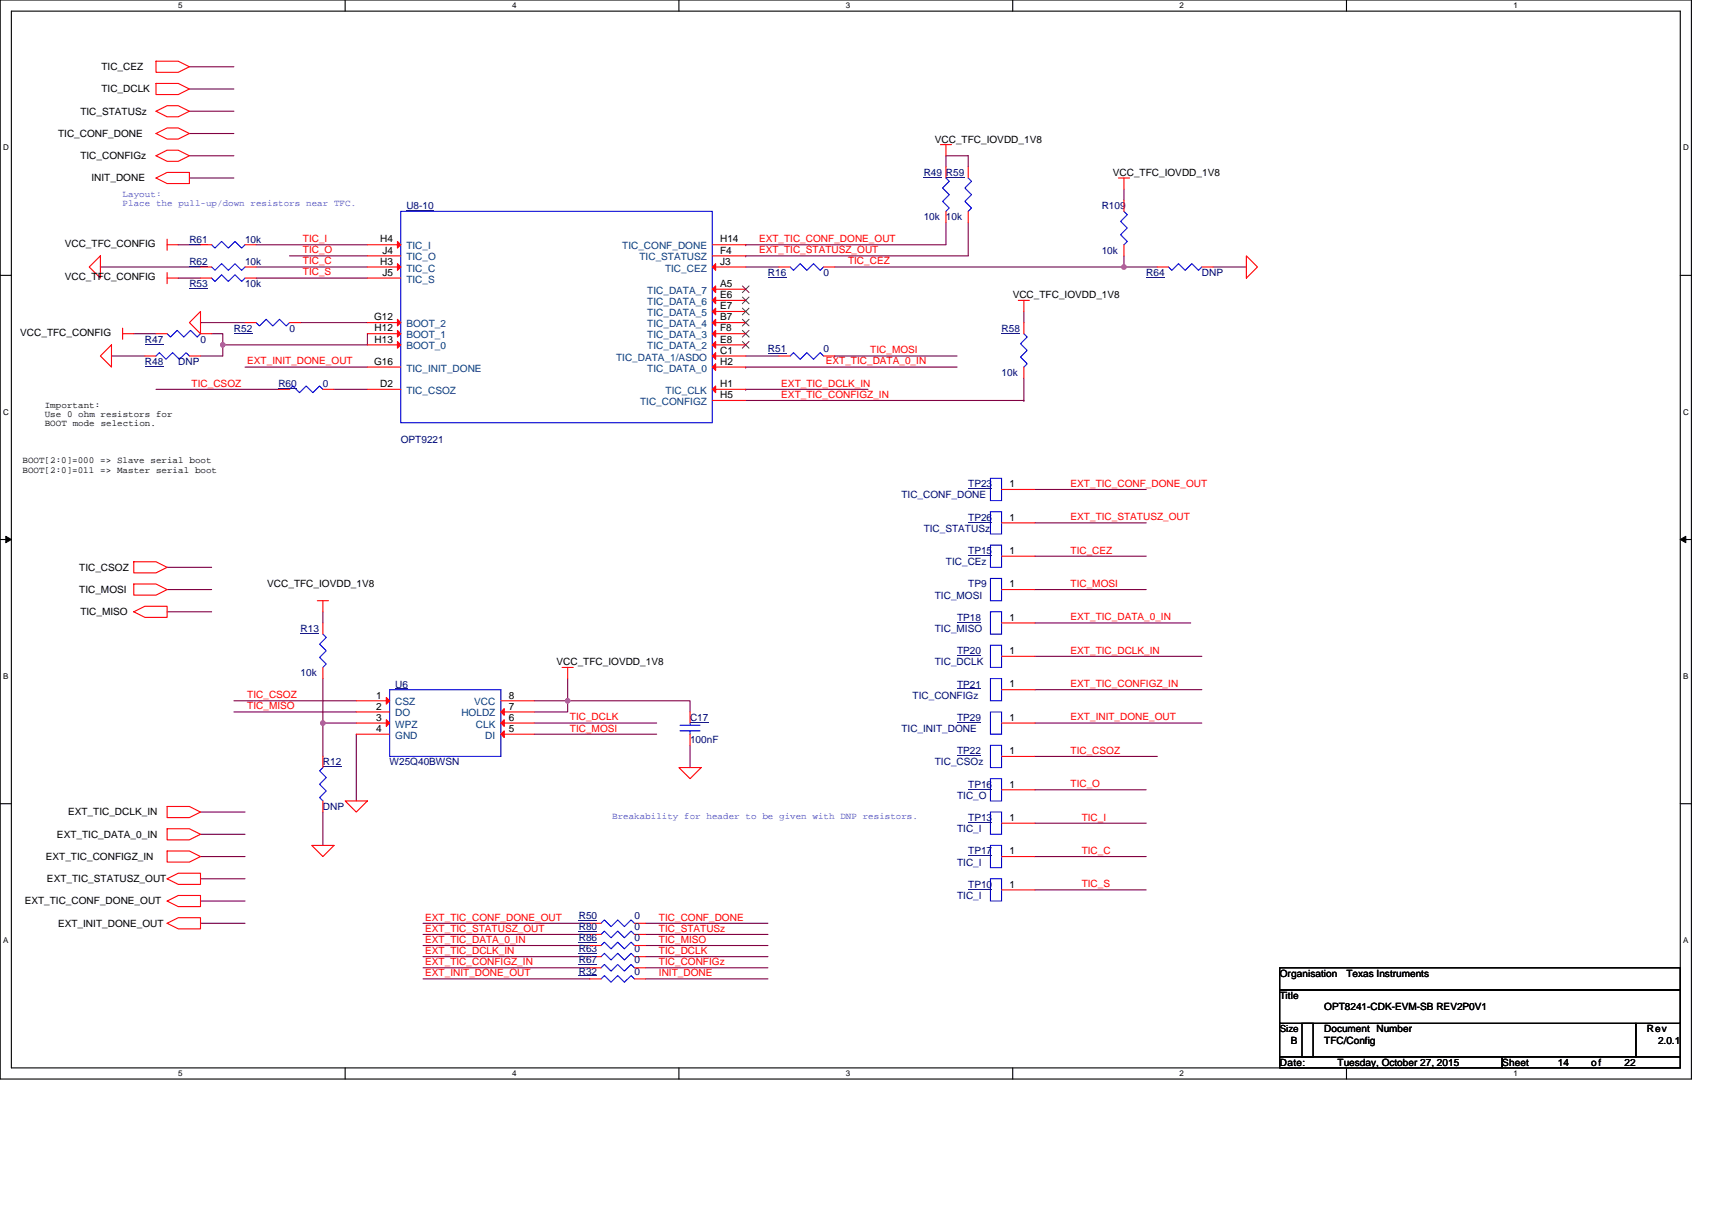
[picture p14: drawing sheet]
<svg xmlns="http://www.w3.org/2000/svg" width="297mm" height="210mm" viewBox="0 0 297 210" stroke-linecap="round" stroke-linejoin="round" font-family="sans-serif">
<defs><g id="words">
<g font-size="1.7">
<text x="17.6" y="16">TIC_DCLK</text>
<text x="17.6" y="12.2">TIC_CEZ</text>
<text x="10.1" y="23.8">TIC_CONF_DONE</text>
<text x="13.9" y="19.9">TIC_STATUSz</text>
<text x="13.9" y="27.6">TIC_CONFIGz</text>
<text x="162.2" y="24.7">VCC_TFC_IOVDD_1V8</text>
<text x="15.9" y="31.5">INIT_DONE</text>
<text x="193.1" y="30.5">VCC_TFC_IOVDD_1V8</text>
<text x="11.2" y="42.9">VCC_TFC_CONFIG</text>
<text x="66" y="45.9">H3</text>
<text x="66" y="42.1">H4</text>
<text x="66.3" y="44">J4</text>
<text x="66.3" y="47.9">J5</text>
<text x="124.9" y="44">F4</text>
<text x="124.9" y="45.9">J3</text>
<text x="124.9" y="42.1">H14</text>
<text x="11.2" y="48.7">VCC_TFC_CONFIG</text>
<text x="124.9" y="49.8">A5</text>
<text x="124.9" y="51.7">E6</text>
<text x="124.9" y="53.7">E7</text>
<text x="175.7" y="51.8">VCC_TFC_IOVDD_1V8</text>
<text x="3.5" y="58.3">VCC_TFC_CONFIG</text>
<text x="64.9" y="55.6">G12</text>
<text x="65" y="57.5">H12</text>
<text x="65" y="59.5">H13</text>
<text x="124.9" y="55.6">B7</text>
<text x="124.9" y="59.5">E8</text>
<text x="124.9" y="57.5">F8</text>
<text x="64.9" y="63.3">G16</text>
<text x="124.9" y="61.4">C1</text>
<text x="124.9" y="63.3">H2</text>
<text x="66" y="67.2">D2</text>
<text x="124.9" y="67.2">H1</text>
<text x="124.9" y="69.1">H5</text>
<text x="175.1" y="84.5">1</text>
<text x="175.1" y="90.3">1</text>
<text x="13.7" y="99">TIC_CSOZ</text>
<text x="46.4" y="101.9">VCC_TFC_IOVDD_1V8</text>
<text x="175.1" y="96.1">1</text>
<text x="175.1" y="101.9">1</text>
<text x="13.7" y="102.9">TIC_MOSI</text>
<text x="13.9" y="106.8">TIC_MISO</text>
<text x="175.1" y="107.7">1</text>
<text x="175.1" y="113.5">1</text>
<text x="96.6" y="115.5">VCC_TFC_IOVDD_1V8</text>
<text x="175.1" y="119.3">1</text>
<text x="65.3" y="121.2">1</text>
<text x="65.3" y="123.2">2</text>
<text x="65.3" y="125.1">3</text>
<text x="88.3" y="121.2">8</text>
<text x="88.3" y="125.1">6</text>
<text x="88.3" y="123.2">7</text>
<text x="175.1" y="125.1">1</text>
<text x="65.3" y="127">4</text>
<text x="88.3" y="127">5</text>
<text x="175.1" y="130.9">1</text>
<text x="175.1" y="136.7">1</text>
<text x="11.8" y="141.5">EXT_TIC_DCLK_IN</text>
<text x="175.1" y="142.5">1</text>
<text x="8" y="149.2">EXT_TIC_CONFIGZ_IN</text>
<text x="9.9" y="145.4">EXT_TIC_DATA_0_IN</text>
<text x="175.1" y="148.3">1</text>
<text x="8.2" y="153.1">EXT_TIC_STATUSZ_OUT</text>
<text x="175.1" y="154">1</text>
<text x="4.3" y="157">EXT_TIC_CONF_DONE_OUT</text>
<text x="10.1" y="160.8">EXT_INIT_DONE_OUT</text>
<text x="222" y="169.5">Organisation</text>
<text x="222" y="173.4">Title</text>
<text x="233.6" y="169.5">Texas Instruments</text>
<text x="222" y="179.1">Size</text>
<text x="229.8" y="179.2">Document Number</text>
<text x="229.8" y="175.3">OPT8241-CDK-EVM-SB REV2P0V1</text>
<text x="285.7" y="179.2">Rev</text>
<text x="222" y="184.9">Date:</text>
<text x="224" y="181.1">B</text>
<text x="229.8" y="181.1">TFC/Config</text>
<text x="232.1" y="184.9">Tuesday, October 27, 2015</text>
<text x="260.6" y="184.9">Sheet</text>
<text x="270.3" y="184.9">14</text>
<text x="276.1" y="184.9">of</text>
<text x="281.9" y="184.9">22</text>
<text x="287.7" y="181.1">2.0.1</text>
</g>
<g font-size="1.7" fill="#000080">
<text x="160.3" y="30.5">R49 R59</text>
<text x="70.5" y="36.3">U8-10</text>
<text x="160.3" y="38.2">10k 10k</text>
<text x="191.2" y="36.3">R109</text>
<text x="32.9" y="46">R62</text>
<text x="32.9" y="42.1">R61</text>
<text x="42.5" y="46">10k</text>
<text x="42.5" y="42.1">10k</text>
<text x="133.2" y="47.9">R16</text>
<text x="142.9" y="47.9">0</text>
<text x="191.2" y="44">10k</text>
<text x="198.9" y="47.9">R64</text>
<text x="208.5" y="47.9">DNP</text>
<text x="32.9" y="49.8">R53</text>
<text x="42.5" y="49.8">10k</text>
<text x="25.1" y="59.5">R47</text>
<text x="34.8" y="59.5">0</text>
<text x="40.6" y="57.5">R52</text>
<text x="50.2" y="57.5">0</text>
<text x="173.8" y="57.5">R58</text>
<text x="25.1" y="63.3">R48</text>
<text x="30.9" y="63.3">DNP</text>
<text x="133.2" y="61">R51</text>
<text x="142.9" y="61">0</text>
<text x="173.8" y="65.3">10k</text>
<text x="48.3" y="67.2">R60</text>
<text x="56" y="67.2">0</text>
<text x="69.5" y="76.8">OPT9221</text>
<text x="156.4" y="86.5">TIC_CONF_DONE</text>
<text x="168" y="84.6">TP23</text>
<text x="160.3" y="92.3">TIC_STATUSz</text>
<text x="168" y="90.4">TP26</text>
<text x="164.1" y="98.1">TIC_CEz</text>
<text x="168" y="96.2">TP15</text>
<text x="168" y="101.9">TP9</text>
<text x="162.2" y="103.9">TIC_MOSI</text>
<text x="166.1" y="107.7">TP18</text>
<text x="52.2" y="109.7">R13</text>
<text x="162.2" y="109.7">TIC_MISO</text>
<text x="166.1" y="113.5">TP20</text>
<text x="52.2" y="117.4">10k</text>
<text x="68.6" y="119.3">U6</text>
<text x="162.2" y="115.5">TIC_DCLK</text>
<text x="166.1" y="119.3">TP21</text>
<text x="119.7" y="125.1">C17</text>
<text x="158.3" y="121.2">TIC_CONFIGz</text>
<text x="166.1" y="125.1">TP29</text>
<text x="119.7" y="129">100nF</text>
<text x="156.4" y="127">TIC_INIT_DONE</text>
<text x="166.1" y="130.9">TP22</text>
<text x="56" y="132.8">R12</text>
<text x="67.6" y="132.8">W25Q40BWSN</text>
<text x="162.2" y="132.8">TIC_CSOz</text>
<text x="168" y="136.7">TP16</text>
<text x="56" y="140.6">DNP</text>
<text x="166.1" y="138.6">TIC_O</text>
<text x="168" y="142.5">TP13</text>
<text x="166.1" y="144.4">TIC_I</text>
<text x="168" y="148.3">TP17</text>
<text x="166.1" y="156">TIC_I</text>
<text x="166.1" y="150.2">TIC_I</text>
<text x="168" y="154.1">TP10</text>
<text x="100.4" y="159.5">R50</text>
<text x="100.4" y="161.4">R80</text>
<text x="110.1" y="159.5">0</text>
<text x="110.1" y="161.4">0</text>
<text x="100.4" y="165.3">R63</text>
<text x="100.4" y="163.3">R86</text>
<text x="100.4" y="167.2">R67</text>
<text x="110.1" y="165.3">0</text>
<text x="110.1" y="163.3">0</text>
<text x="110.1" y="167.2">0</text>
<text x="100.4" y="169.1">R32</text>
<text x="110.1" y="169.1">0</text>
</g>
<g font-size="1.7" fill="#f00">
<text x="52.6" y="42">TIC_I</text>
<text x="52.6" y="43.9">TIC_O</text>
<text x="52.6" y="45.9">TIC_C</text>
<text x="52.6" y="47.8">TIC_S</text>
<text x="131.7" y="43.9">EXT_TIC_STATUSZ_OUT</text>
<text x="131.7" y="42">EXT_TIC_CONF_DONE_OUT</text>
<text x="147.1" y="45.9">TIC_CEZ</text>
<text x="42.9" y="63.2">EXT_INIT_DONE_OUT</text>
<text x="143.3" y="63.2">EXT_TIC_DATA_0_IN</text>
<text x="151" y="61.3">TIC_MOSI</text>
<text x="33.2" y="67.1">TIC_CSOZ</text>
<text x="135.6" y="67.1">EXT_TIC_DCLK_IN</text>
<text x="135.6" y="69">EXT_TIC_CONFIGZ_IN</text>
<text x="185.7" y="84.5">EXT_TIC_CONF_DONE_OUT</text>
<text x="185.7" y="90.3">EXT_TIC_STATUSZ_OUT</text>
<text x="185.7" y="96.1">TIC_CEZ</text>
<text x="185.7" y="101.9">TIC_MOSI</text>
<text x="185.7" y="107.6">EXT_TIC_DATA_0_IN</text>
<text x="185.7" y="113.4">EXT_TIC_DCLK_IN</text>
<text x="185.7" y="119.2">EXT_TIC_CONFIGZ_IN</text>
<text x="42.9" y="123.1">TIC_MISO</text>
<text x="42.9" y="121.2">TIC_CSOZ</text>
<text x="98.9" y="125">TIC_DCLK</text>
<text x="185.7" y="125">EXT_INIT_DONE_OUT</text>
<text x="98.9" y="127">TIC_MOSI</text>
<text x="185.7" y="130.8">TIC_CSOZ</text>
<text x="185.7" y="136.6">TIC_O</text>
<text x="187.7" y="142.4">TIC_I</text>
<text x="187.7" y="148.2">TIC_C</text>
<text x="187.7" y="154">TIC_S</text>
<text x="73.8" y="161.7">EXT_TIC_STATUSZ_OUT</text>
<text x="73.8" y="159.8">EXT_TIC_CONF_DONE_OUT</text>
<text x="114.3" y="159.8">TIC_CONF_DONE</text>
<text x="114.3" y="161.7">TIC_STATUSz</text>
<text x="73.8" y="163.6">EXT_TIC_DATA_0_IN</text>
<text x="73.8" y="165.6">EXT_TIC_DCLK_IN</text>
<text x="73.8" y="167.5">EXT_TIC_CONFIGZ_IN</text>
<text x="114.3" y="163.6">TIC_MISO</text>
<text x="114.3" y="165.6">TIC_DCLK</text>
<text x="114.3" y="167.5">TIC_CONFIGz</text>
<text x="73.8" y="169.4">EXT_INIT_DONE_OUT</text>
<text x="114.3" y="169.4">INIT_DONE</text>
</g>
<g font-size="1.7" fill="#004080">
<text x="70.5" y="47.1">TIC_C</text>
<text x="70.5" y="43.3">TIC_I</text>
<text x="70.5" y="45.2">TIC_O</text>
<text x="108" y="43.3">TIC_CONF_DONE</text>
<text x="111" y="45.2">TIC_STATUSZ</text>
<text x="115.4" y="47.1">TIC_CEZ</text>
<text x="70.5" y="49">TIC_S</text>
<text x="112.3" y="51">TIC_DATA_7</text>
<text x="112.3" y="52.9">TIC_DATA_6</text>
<text x="70.5" y="56.8">BOOT_2</text>
<text x="70.5" y="58.7">BOOT_1</text>
<text x="112.3" y="56.8">TIC_DATA_4</text>
<text x="112.3" y="54.8">TIC_DATA_5</text>
<text x="112.3" y="58.7">TIC_DATA_3</text>
<text x="70.5" y="60.6">BOOT_0</text>
<text x="70.5" y="64.5">TIC_INIT_DONE</text>
<text x="106.9" y="62.6">TIC_DATA_1/ASDO</text>
<text x="112.3" y="64.5">TIC_DATA_0</text>
<text x="112.3" y="60.6">TIC_DATA_2</text>
<text x="70.5" y="68.3">TIC_CSOZ</text>
<text x="111.1" y="70.3">TIC_CONFIGZ</text>
<text x="115.5" y="68.3">TIC_CLK</text>
<text x="68.6" y="122.4">CSZ</text>
<text x="68.6" y="124.3">DO</text>
<text x="80.1" y="124.3">HOLDZ</text>
<text x="82.3" y="122.4">VCC</text>
<text x="68.6" y="126.3">WPZ</text>
<text x="68.6" y="128.2">GND</text>
<text x="82.6" y="126.3">CLK</text>
<text x="84.2" y="128.2">DI</text>
</g>
<g font-size="1.6" fill="#8000ff">
<text x="21.3" y="34.1">Layout:</text>
<text x="21.3" y="35.7">Place the pull-up/down resistors near TFC.</text>
<text x="106.2" y="142.2">Breakability for header to be given with DNP resistors.</text>
</g>
<g font-size="1.6">
<text x="7.8" y="70.8">Important:</text>
<text x="7.8" y="72.4">Use 0 ohm resistors for</text>
<text x="7.8" y="74">BOOT mode selection.</text>
<text x="3.9" y="80.4">BOOT[2:0]=000 =&gt; Slave serial boot</text>
<text x="3.9" y="82">BOOT[2:0]=011 =&gt; Master serial boot</text>
</g>
<g font-size="1.4">
<text x="30.9" y="1.4">5</text>
<text x="88.8" y="1.4">4</text>
<text x="146.8" y="1.4">3</text>
<text x="204.7" y="1.4">2</text>
<text x="262.6" y="1.4">1</text>
<text x=".5" y="26.1">D</text>
<text x="292" y="26.1">D</text>
<text x=".5" y="71.9">C</text>
<text x="292" y="71.9">C</text>
<text x=".5" y="117.8">B</text>
<text x="292" y="117.8">B</text>
<text x=".5" y="163.6">A</text>
<text x="292" y="163.6">A</text>
<text x="30.9" y="186.8">5</text>
<text x="88.8" y="186.8">4</text>
<text x="146.8" y="186.8">3</text>
<text x="204.7" y="186.8">2</text>
<text x="262.6" y="186.8">1</text>
</g>
</g></defs>
<path d="M0 0h293.5v187.3h-293.5zM2 1.9h289.5v183.4h-289.5z" fill="none" stroke="#000" stroke-width=".19"/>
<g fill="#fff">
<path d="M30.9 .2h.8v1.5h-.8z"/>
<path d="M30.9 185.5h.8v1.6h-.8z"/>
</g>
<path d="M59.9 0v1.9M59.9 185.3v2" fill="none" stroke="#000" stroke-width=".19"/>
<g fill="#fff">
<path d="M88.8 .2h.8v1.5h-.8z"/>
<path d="M88.8 185.5h.8v1.6h-.8z"/>
</g>
<path d="M117.8 0v1.9M117.8 185.3v2" fill="none" stroke="#000" stroke-width=".19"/>
<g fill="#fff">
<path d="M146.8 .2h.7v1.5h-.7z"/>
<path d="M146.8 185.5h.7v1.6h-.7z"/>
</g>
<path d="M175.7 0v1.9M175.7 185.3v2" fill="none" stroke="#000" stroke-width=".19"/>
<g fill="#fff">
<path d="M204.7 .2h.7v1.5h-.7z"/>
<path d="M204.7 185.5h.7v1.6h-.7z"/>
</g>
<path d="M233.6 0v1.9M233.6 185.3v2" fill="none" stroke="#000" stroke-width=".19"/>
<g fill="#fff">
<path d="M262.6 .2h.7v1.5h-.7z"/>
<path d="M262.6 185.5h.7v1.6h-.7z"/>
<path d="M.5 24.9h1v1.5h-1z"/>
<path d="M292 24.9h1v1.5h-1z"/>
<path d="M.5 70.7h1v1.5h-1z"/>
<path d="M292 70.7h1v1.5h-1z"/>
</g>
<path d="M0 47.8h2M291.5 47.8h2" fill="none" stroke="#000" stroke-width=".19"/>
<g fill="#fff">
<path d="M.5 116.6h1v1.5h-1z"/>
<path d="M292 116.6h.9v1.5h-.9z"/>
</g>
<path d="M0 93.6h2M291.5 93.6h2" fill="none" stroke="#000" stroke-width=".19"/>
<path d="M1 93.1l1 .5-1 .6zM291.5 93.6l1-.5v1.1z" fill="#000" stroke="#000" stroke-width=".17"/>
<g fill="#fff">
<path d="M.5 162.4h1v1.5h-1z"/>
<path d="M292 162.4h.9v1.5h-.9z"/>
</g>
<path d="M0 139.5h2M291.5 139.5h2M222 168h69.5v3.8h-69.5zM222 171.8h69.5v5.8h-69.5zM222 177.6h5.8v5.8h-5.8zM225.9 177.6h57.9v5.8h-57.9zM283.8 177.6h7.7v5.8h-7.7zM222 183.4h38.6v1.9h-38.6zM260.6 183.4h30.9v1.9h-30.9z" fill="none" stroke="#000" stroke-width=".19"/>
<g fill="none" stroke="#800040" stroke-width=".19">
<path d="M32.9 11.6h7.7M32.9 15.4h7.7M32.9 19.3h7.7M32.9 30.9h7.7M32.9 23.2h7.7M32.9 27h7.7M164.1 38.6v3.9h-34.7M164.1 29v-2h3.9v2M168 38.6v5.8h-38.6M195 32.8v1.9M17.4 46.3h17.4M23.2 57.9h3.9"/>
<path d="M30.9 48.3h3.9M30.9 42.5h3.9M34.8 56h7.7M38.6 59.8v2h-3.8M44.4 42.5h19.3M44.4 46.3h19.3M44.4 48.3h19.3M50.2 44.4h13.5M52.2 56h11.5M63.7 57.9v1.9h-25.1v-1.9h-1.9M129.4 44.4h.1M129.4 42.5h.1"/>
<path d="M129.4 46.3h5.8M144.8 46.3h50.2M177.6 54.1v1.9M195 46.3h5.8M195 46.3h.1M195 44.4v1.9M210.5 46.3h5.7M19.3 61.8h5.8M27.1 67.6h21.2M42.5 63.7h21.2M58 67.6h5.7M129.4 63.7h36.7"/>
<path d="M129.4 67.6h21.2M129.4 63.7h.1M129.4 67.6h.1M129.4 61.8h5.8M129.4 69.5h48.2M144.8 61.8h.1M144.8 61.8h21.3M177.6 69.5h.1M177.6 65.6v3.9M29 98.5h7.7M179.6 90.7h19.3M179.6 84.9h19.3"/>
<path d="M179.6 96.5h19.3M29 102.3h7.7M29 106.2h7.7M56 106.2v1.9M56 117.8v7.7M98.5 117.8v3.8h-5.8M179.6 108.1h27M179.6 113.9h28.9M179.6 119.7h28.9M179.6 102.3h19.3M40.6 123.5h21.2M40.6 121.6h21.2"/>
<path d="M56 125.5h5.8M56 125.5v5.8M61.8 127.4v11.6M92.7 127.4h21.2M92.7 125.5h21.2M119.7 123.5v-1.9h-21.2v1.9h-5.8M119.7 129.3v3.9M179.6 131.3h21.2M179.6 125.5h28.9M179.6 137.1h19.3M34.8 152.5h7.7M34.8 156.4h7.7"/>
<path d="M34.8 140.9h7.7M34.8 144.8h7.7M34.8 148.6h7.7M56 140.9v5.8M179.6 142.9h19.3M179.6 148.6h19.3M179.6 154.4h19.3M34.8 160.2h7.7M73.4 162.2h29M73.4 160.2h29M73.4 164.1h29M73.4 166h29"/>
<path d="M73.4 168h29M73.4 169.9h29M112 160.2h21.2M112 162.2h21.2M112 164.1h21.2M112 166h21.2M112 168h21.2M112 169.9h21.2"/>
</g>
<g fill="#f0f" stroke="#f0f" stroke-width=".19">
<circle cx="56" cy="125.5" r=".38"/>
<circle cx="38.6" cy="59.8" r=".38"/>
<circle cx="98.5" cy="121.6" r=".39"/>
<circle cx="195" cy="46.3" r=".39"/>
</g>
<g fill="none" stroke="#f00" stroke-width=".19">
<path d="M27.1 14.5h3.8l2 .9-2 1h-3.8zM27.1 19.3l1.9-1h1.9l2 1-2 1h-1.9zM27.1 10.6h3.8l2 1-2 1h-3.8zM27.1 23.2l1.9-1h1.9l2 1-2 .9h-1.9zM27.1 27l1.9-.9h1.9l2 .9-2 1h-1.9zM27.1 30.9l1.9-1h3.9v2h-3.9zM163.2 25.1h1.9M164.1 25.1v1.9M164.1 29v1.9M164.1 36.7v1.9M168 29v1.9M168 36.7v1.9"/>
<path d="M194 30.9h2M195 30.9v1.9M195 34.7v2M17.4 44.4v3.9l-1.9-2zM19.3 59.8v3.9l-1.9-1.9zM21.3 57.9h1.9M21.3 57v1.9M27.1 57.9h1.9M29 42.5h1.9M29 41.5v1.9M29 48.3h1.9M29 47.3v1.9"/>
<path d="M34.8 54.1v3.8l-1.9-1.9zM34.8 57.9h1.9M34.8 48.3h1.9M34.8 46.3h1.9M34.8 42.5h1.9M42.5 48.3h1.9M42.5 46.3h1.9M42.5 42.5h1.9M42.5 56h1.9M50.2 56h2M63.7 56h5.8M63.7 46.3h5.8"/>
<path d="M63.7 42.5h5.8M63.7 57.9h5.8M63.7 59.8h5.8M63.7 44.4h5.8M63.7 48.3h5.8M123.6 44.4h5.8M123.6 42.5h5.8M123.6 46.3h5.8M123.6 50.2h5.8M123.6 56h5.8M123.6 52.1h5.8M123.6 54.1h5.8"/>
<path d="M123.6 59.8h5.8M123.6 57.9h5.8M135.2 46.3h1.9M142.9 46.3h1.9M176.7 52.1h1.9M177.6 52.1v2M177.6 56v1.9M195 42.5v1.9M200.8 46.3h1.9M208.5 46.3h2M216.2 44.4l2 1.9-2 2zM25.1 61.8h2"/>
<path d="M32.9 61.8h1.9M48.3 67.6h1.9M56 67.6h2M63.7 63.7h5.8M63.7 67.6h5.8M123.6 69.5h5.8M123.6 61.8h5.8M123.6 63.7h5.8M123.6 67.6h5.8M135.2 61.8h1.9M142.9 61.8h1.9M177.6 63.7v1.9"/>
<path d="M23.2 97.5h3.9l1.9 1-1.9 .9h-3.9zM173.8 96.5h5.8M173.8 90.7h5.8M173.8 84.9h5.8M23.2 101.3h3.9l1.9 1-1.9 1h-3.9zM23.2 106.2l1.9-1h3.9v1.9h-3.9zM55.1 104.2h1.9M56 104.2v2M56 108.1v1.9M56 115.8v2M97.5 115.8h2M98.5 115.8v2"/>
<path d="M173.8 108.1h5.8M173.8 113.9h5.8M173.8 119.7h5.8M173.8 102.3h5.8M29 140h3.9l1.9 .9-1.9 1h-3.9zM56 139v1.9M56 131.3v1.9M59.9 139h3.8l-1.9 1.9zM61.8 121.6h5.8M61.8 123.5h5.8M61.8 125.5h5.8M61.8 127.4h5.8"/>
<path d="M86.9 127.4h5.8M86.9 125.5h5.8M86.9 123.5h5.8M86.9 121.6h5.8M117.8 133.2h3.9l-2 1.9zM119.7 123.5v2M119.7 127.4v1.9M173.8 137.1h5.8M173.8 125.5h5.8M173.8 131.3h5.8M29 152.5l1.9-1h3.9v2h-3.9zM29 143.8h3.9l1.9 1-1.9 .9h-3.9z"/>
<path d="M29 147.7h3.9l1.9 .9-1.9 1h-3.9zM29 156.4l1.9-1h3.9v1.9h-3.9zM54.1 146.7h3.9l-2 1.9zM173.8 142.9h5.8M173.8 154.4h5.8M173.8 148.6h5.8M29 160.2l1.9-.9h3.9v1.9h-3.9zM102.4 169.9h1.9M102.4 166h1.9M102.4 160.2h1.9M102.4 162.2h1.9M102.4 164.1h1.9"/>
<path d="M102.4 168h1.9M110.1 169.9h1.9M110.1 166h1.9M110.1 160.2h1.9M110.1 162.2h1.9M110.1 164.1h1.9M110.1 168h1.9"/>
</g>
<g fill="none" stroke="#00f" stroke-width=".19">
<path d="M69.5 36.7h54.1v36.7h-54.1zM164.1 30.9l.6 .6-1.2 1.1 1.2 1.2-1.2 1.1 1.2 1.2-.6 .6M168 30.9l.6 .6-1.2 1.1 1.2 1.2-1.2 1.1 1.2 1.2-.6 .6M195 36.7l.6 .6-1.2 1.1 1.2 1.2-1.2 1.1 1.2 1.2-.6 .6M29 57.9l.6 .6 1.1-1.2 1.2 1.2 1.2-1.2 1.1 1.2 .6-.6M36.7 48.3l.6 .5 1.2-1.1 1.1 1.1 1.2-1.1 1.1 1.1 .6-.5M36.7 46.3l.6 .6 1.2-1.1 1.1 1.1 1.2-1.1 1.1 1.1 .6-.6M36.7 42.5l.6 .6 1.2-1.2 1.1 1.2 1.2-1.2 1.1 1.2 .6-.6M44.4 56l.6 .6 1.2-1.2 1.1 1.2 1.2-1.2 1.2 1.2 .5-.6M137.1 46.3l.6 .6 1.1-1.1 1.2 1.1 1.2-1.1 1.1 1.1 .6-.6M177.6 57.9l.6 .6-1.1 1.2 1.1 1.1-1.1 1.2 1.1 1.1-.6 .6M202.7 46.3l.6 .6 1.2-1.1 1.1 1.1 1.2-1.1 1.1 1.1 .6-.6"/>
<path d="M27.1 61.8l.5-.6 1.2 1.2 1.2-1.2 1.1 1.2 1.2-1.2 .6 .6M50.2 67.6l.6-.6 1.2 1.1 1.1-1.1 1.2 1.1 1.1-1.1 .6 .6M137.1 61.8l.6-.6 1.1 1.2 1.2-1.2 1.2 1.2 1.1-1.2 .6 .6M171.8 94.6h2v3.9h-2zM171.8 88.8h2v3.9h-2zM171.8 83h2v3.9h-2zM56 110l.6 .6-1.2 1.2 1.2 1.1-1.2 1.2 1.2 1.1-.6 .6M67.6 119.7h19.3v11.6h-19.3zM171.8 106.2h2v3.8h-2zM171.8 112h2v3.8h-2zM171.8 117.8h2v3.8h-2zM171.8 100.4h2v3.8h-2z"/>
<path d="M56 133.2l-.6 .6 1.2 1.1-1.2 1.2 1.2 1.2-1.2 1.1 .6 .6M118 126.8h3.5M118 125.9h3.5M119.7 125.5v.4M119.7 126.8v.6M171.8 135.1h2v3.9h-2zM171.8 123.5h2v3.9h-2zM171.8 129.3h2v3.9h-2zM171.8 140.9h2v3.9h-2zM171.8 152.5h2v3.9h-2zM171.8 146.7h2v3.9h-2zM104.3 169.9l.6-.6 1.1 1.2 1.2-1.2 1.1 1.2 1.2-1.2 .6 .6"/>
<path d="M104.3 166l.6-.6 1.1 1.2 1.2-1.2 1.1 1.2 1.2-1.2 .6 .6M104.3 160.2l.6-.6 1.1 1.2 1.2-1.2 1.1 1.2 1.2-1.2 .6 .6M104.3 162.2l.6-.6 1.1 1.1 1.2-1.1 1.1 1.1 1.2-1.1 .6 .6M104.3 164.1l.6-.6 1.1 1.2 1.2-1.2 1.1 1.2 1.2-1.2 .6 .6M104.3 168l.6-.6 1.1 1.1 1.2-1.1 1.1 1.1 1.2-1.1 .6 .6"/>
</g>
<g fill="none" stroke="#000080" stroke-width=".17">
<path d="M70.5 36.6h4.7M160.3 30.8h3.2M164.1 30.8h3.2M25.1 59.7h3.2M32.9 50.1h3.2M32.9 46.2h3.2M32.9 42.3h3.2M40.6 57.8h3.2M133.2 48.1h3.2M173.8 57.8h3.2M198.9 48.1h3.2M25.1 63.6h3.2"/>
<path d="M48.3 67.4h3.2M133.2 61.3h3.2M168 96.4h4.1M168 90.6h4.1M168 84.8h4.1M52.2 109.9h3.2M68.6 119.6h2.2M166.1 108h4.1M166.1 113.8h4.1M166.1 119.6h4.1M56 133.1h3.2M119.7 125.4h3.2"/>
<path d="M166.1 125.4h4.1M166.1 131.1h4.1M168 136.9h4.1M100.4 159.7h3.2M168 142.7h4.1M168 154.3h4.1M168 148.5h4.1M100.4 169.4h3.2M100.4 165.5h3.2M100.4 161.6h3.2M100.4 163.6h3.2M100.4 167.4h3.2"/>
</g>
<g fill="#f00" stroke="#f00" stroke-width=".19">
<path d="M69 55.4l.5 .6-.5 .6z"/>
<path d="M69 45.8l.5 .5-.5 .6z"/>
<path d="M69 41.9l.5 .6-.5 .6z"/>
<path d="M69 57.3l.5 .6-.5 .6z"/>
<path d="M69 59.3l.5 .5-.5 .6z"/>
<path d="M123.6 46.3l.6-.5v1.1z"/>
<path d="M123.6 61.8l.6-.6v1.2z"/>
<path d="M123.6 63.7l.6-.6v1.2z"/>
<path d="M123.6 50.2l.6-.6v1.2z"/>
<path d="M123.6 56l.6-.6v1.2z"/>
<path d="M123.6 52.1l.6-.6v1.2z"/>
<path d="M123.6 54.1l.6-.6v1.1z"/>
<path d="M124.2 59.3v1.1l-.6-.6z"/>
<path d="M123.6 57.9l.6-.6v1.2z"/>
<path d="M123.6 67.6l.6-.6v1.1z"/>
<path d="M67 121l.6 .6-.6 .6z"/>
<path d="M67 124.9l.6 .6-.6 .6z"/>
<path d="M86.9 127.4l.6-.6v1.2z"/>
<path d="M86.9 125.5l.6-.6v1.2z"/>
<path d="M86.9 123.5l.6-.5v1.1z"/>
</g>
<path d="M128.8 49.6l1.2 1.2M128.8 55.4l1.2 1.2M128.8 51.5l1.2 1.2M128.8 53.5l1.2 1.1M128.8 59.3l1.2 1.1M128.8 57.3l1.2 1.2M130 49.6l-1.2 1.2M130 55.4l-1.2 1.2M130 51.5l-1.2 1.2M130 53.5l-1.2 1.1M130 59.3l-1.2 1.1M130 57.3l-1.2 1.2" fill="none" stroke="#804000" stroke-width=".17"/>
<use href="#words"/>
</svg>
